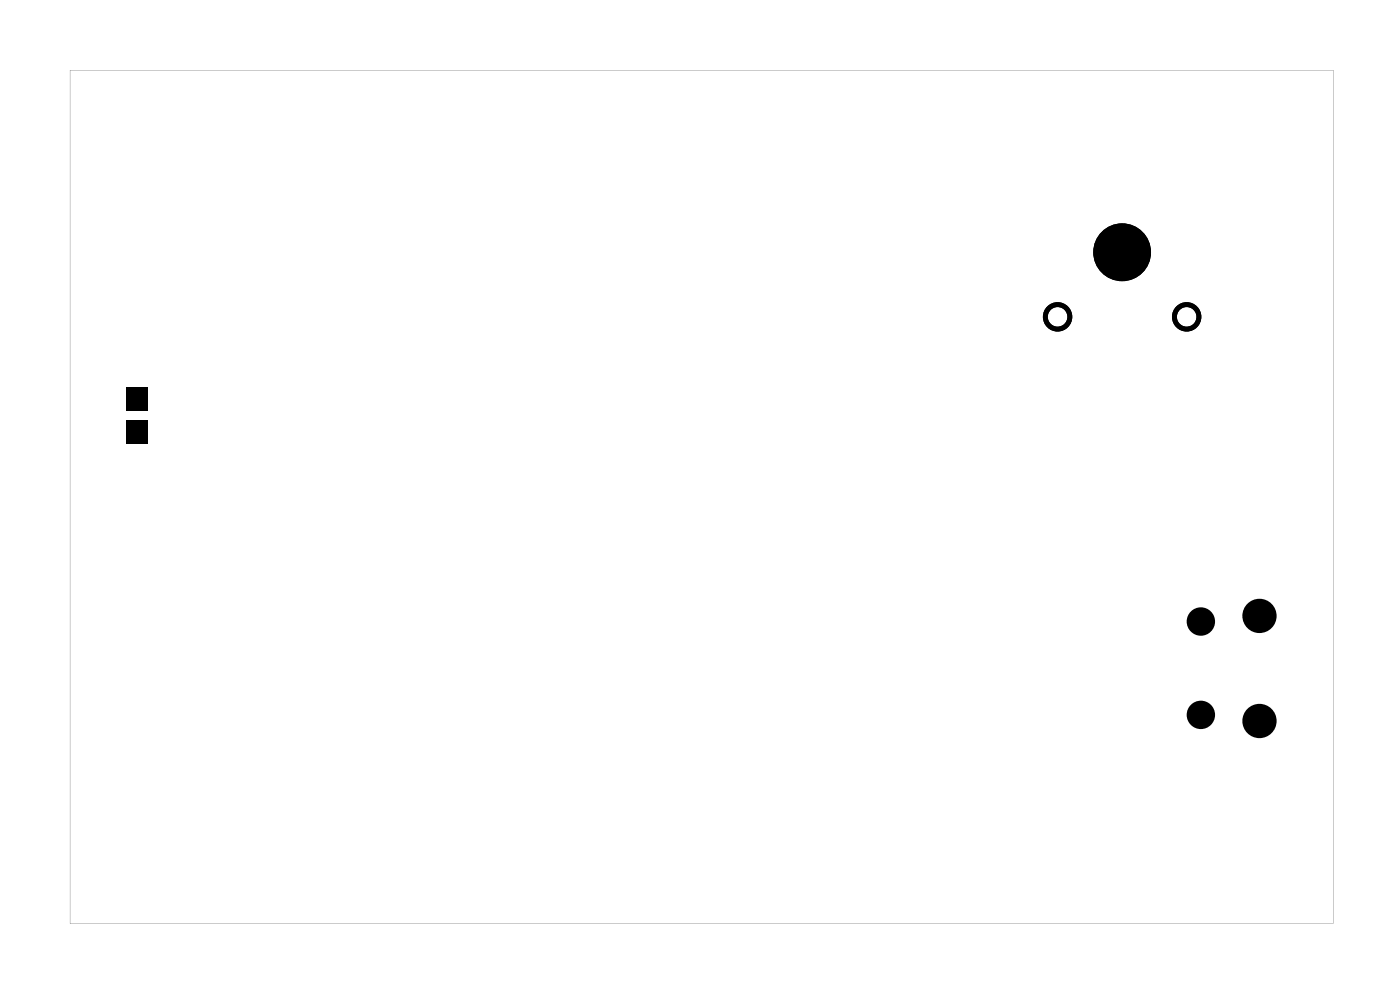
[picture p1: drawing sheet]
<svg xmlns="http://www.w3.org/2000/svg" width="73mm" height="52mm" viewBox="0 0 73 52" stroke-linecap="round" stroke-linejoin="round" font-family="sans-serif">
<g fill="#000">
<path d="M6.6 20.1h1.1v1.2h-1.1zM6.6 21.8h1.1v1.2h-1.1z"/>
<path d="M3.6 3.6h65.6v44.3h-65.6zM3.6 3.6v44.3h65.6v-44.3z"/>
</g>
<g fill="#000">
<circle cx="58.2" cy="13.1" r="1.5"/>
<circle cx="62.3" cy="32.2" r=".74"/>
<circle cx="62.3" cy="37.1" r=".74"/>
<circle cx="65.4" cy="31.9" r=".89"/>
<circle cx="65.4" cy="37.4" r=".89"/>
</g>
<g fill="none" stroke="#000" stroke-width=".25">
<circle cx="54.9" cy="16.4" r=".64"/>
<circle cx="61.6" cy="16.4" r=".64"/>
</g>
</svg>
